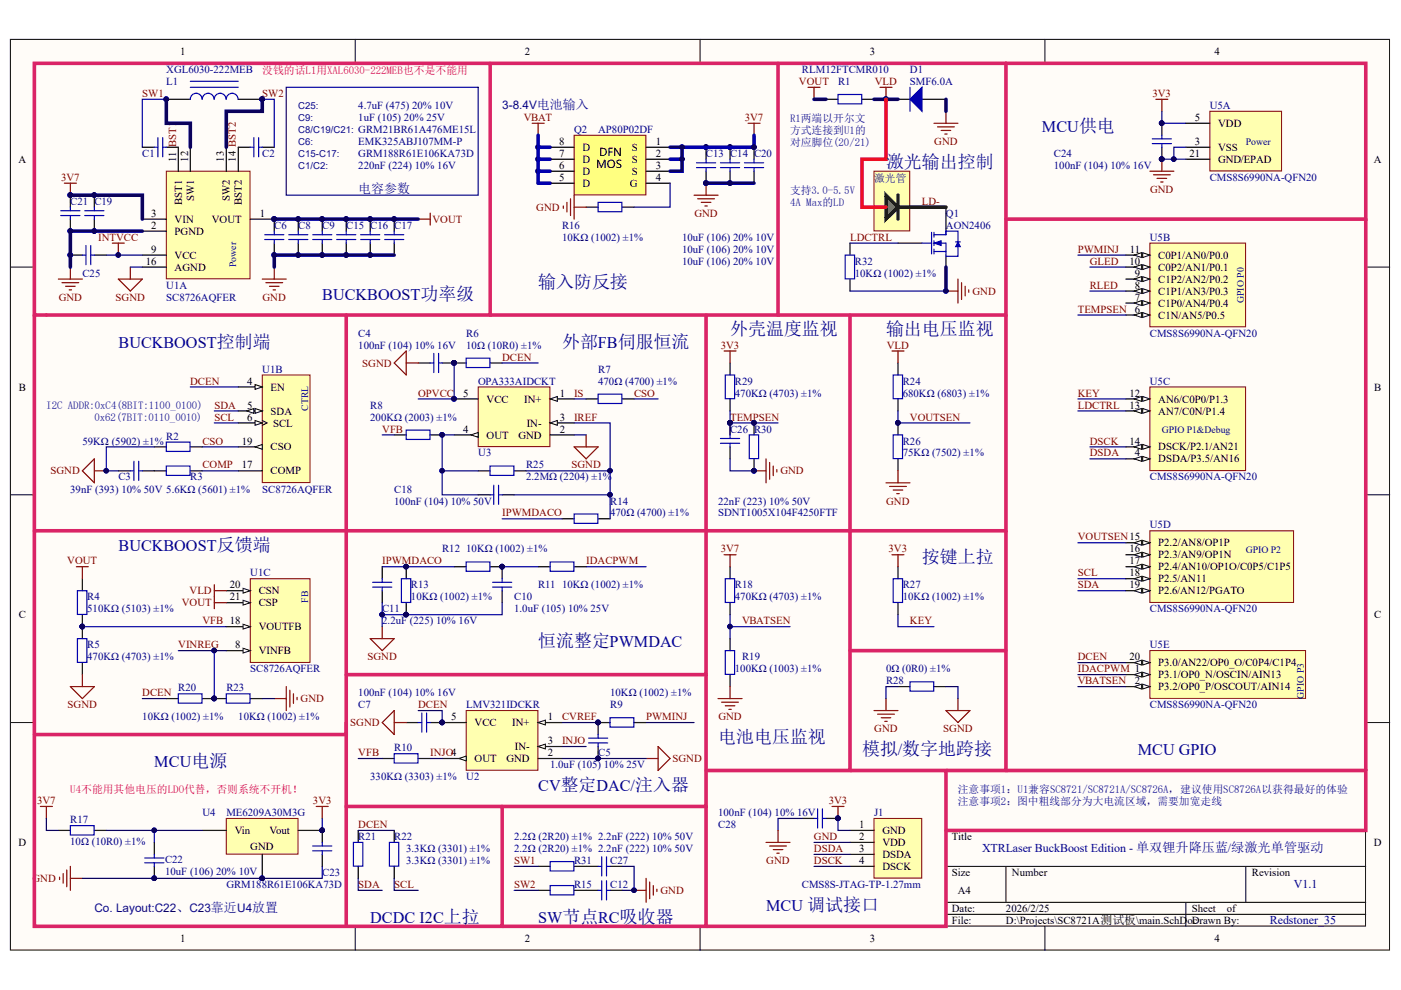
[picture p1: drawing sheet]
<svg xmlns="http://www.w3.org/2000/svg" width="297mm" height="210mm" viewBox="0 0 297 210" stroke-linecap="round" stroke-linejoin="round" font-family="sans-serif">
<defs><g id="words">
<g font-size="3.8" fill="#000080">
<text x="187.9" y="35.6">激光输出控制</text>
<text x="114.1" y="61">输入防反接</text>
<text x="154.8" y="71.1">外壳温度监视</text>
<text x="187.9" y="71.1">输出电压监视</text>
<text x="119.2" y="73.7">外部FB伺服恒流</text>
<text x="195.5" y="119.4">按键上拉</text>
<text x="114.1" y="137.2">恒流整定PWMDAC</text>
<text x="152.3" y="157.5">电池电压监视</text>
<text x="182.8" y="160.1">模拟/数字地跨接</text>
</g>
<g font-size="3.4" fill="#000080">
<text x="220.9" y="27.9">MCU供电</text>
<text x="68.3" y="63.5">BUCKBOOST功率级</text>
<text x="25.1" y="73.7">BUCKBOOST控制端</text>
<text x="25.1" y="116.9">BUCKBOOST反馈端</text>
<text x="241.3" y="160.1">MCU GPIO</text>
<text x="32.7" y="162.6">MCU电源</text>
<text x="114.1" y="167.7">CV整定DAC/注入器</text>
<text x="78.5" y="195.6">DCDC I2C上拉</text>
<text x="114.1" y="195.6">SW节点RC吸收器</text>
<text x="162.4" y="193.1">MCU 调试接口</text>
</g>
<text font-size="2.7" fill="#11037f" x="76" y="40.8">电容参数</text>
<g font-size="2.5" fill="#11037f">
<text x="106.5" y="23.1">3-8.4V电池输入</text>
<text x="20" y="193.3">Co. Layout:C22、C23靠近U4放置</text>
</g>
<g font-size="2.5" fill="#000080">
<text x="208.2" y="180.6">XTRLaser BuckBoost Edition - 单双锂升降压蓝/绿激光单管驱动</text>
<text x="274.3" y="188.2">V1.1</text>
<text x="269.2" y="195.9">Redstoner_35</text>
</g>
<g font-size="2.3">
<text x="38.2" y="11.7">1</text>
<text x="111.3" y="11.7">2</text>
<text x="184.4" y="11.7">3</text>
<text x="257.5" y="11.7">4</text>
<text x="253.3" y="25.7">5</text>
<text x="258.3" y="26.9">VDD</text>
<text x="3.9" y="34.5">A</text>
<text x="37.3" y="34.3" transform="rotate(-90 37.3 34.3)">11 BST1</text>
<text x="39.9" y="34.3" transform="rotate(-90 39.9 34.3)">12</text>
<text x="47.5" y="34.3" transform="rotate(-90 47.5 34.3)">13</text>
<text x="50" y="34.3" transform="rotate(-90 50 34.3)">14 BST2</text>
<text x="118.5" y="35.8">6</text>
<text x="118.5" y="33.3">7</text>
<text x="118.5" y="30.7">8</text>
<text x="123.5" y="34.5">D</text>
<text x="123.5" y="32">D</text>
<text x="126.4" y="35.7">MOS</text>
<text x="127" y="33.1">DFN</text>
<text x="133.9" y="32">S</text>
<text x="133.9" y="34.5">S</text>
<text x="139" y="30.7">1</text>
<text x="139" y="33.3">2</text>
<text x="139" y="35.8">3</text>
<text x="252.2" y="33.3">21</text>
<text x="253.3" y="30.7">3</text>
<text x="258.3" y="32">VSS</text>
<text x="258.3" y="34.5">GND/EPAD</text>
<text x="291.3" y="34.5">A</text>
<text x="118.5" y="38.3">5</text>
<text x="123.5" y="39.6">D</text>
<text x="123.5" y="37.1">D</text>
<text x="133.6" y="39.6">G</text>
<text x="133.9" y="37.1">S</text>
<text x="139" y="38.3">4</text>
<text x="32.1" y="46">3</text>
<text x="37" y="47.2">VIN</text>
<text x="38.6" y="43.4" transform="rotate(-90 38.6 43.4)">BST1</text>
<text x="41.1" y="42.7" transform="rotate(-90 41.1 42.7)">SW1</text>
<text x="44.9" y="47.2">VOUT</text>
<text x="48.8" y="42.7" transform="rotate(-90 48.8 42.7)">SW2</text>
<text x="51.3" y="43.4" transform="rotate(-90 51.3 43.4)">BST2</text>
<text x="55.1" y="46">1</text>
<text x="32.1" y="48.5">2</text>
<text x="32.1" y="53.6">9</text>
<text x="37" y="49.8">PGND</text>
<text x="239.6" y="53.6">11</text>
<text x="30.9" y="56.1">16</text>
<text x="37" y="54.9">VCC</text>
<text x="37" y="57.4">AGND</text>
<text x="239.5" y="56.1">10</text>
<text x="240.6" y="58.7">9</text>
<text x="245.6" y="57.4">C0P2/AN1/P0.1</text>
<text x="245.6" y="60">C1P2/AN2/P0.2</text>
<text x="245.6" y="54.9">C0P1/AN0/P0.0</text>
<text x="240.6" y="61.2">8</text>
<text x="240.6" y="63.8">7</text>
<text x="245.6" y="62.5">C1P1/AN3/P0.3</text>
<text x="245.6" y="65">C1P0/AN4/P0.4</text>
<text x="240.6" y="66.3">6</text>
<text x="245.6" y="67.6">C1N/AN5/P0.5</text>
<text x="4" y="82.8">B</text>
<text x="52.4" y="81.6">4</text>
<text x="57.4" y="82.8">EN</text>
<text x="291.4" y="82.8">B</text>
<text x="52.4" y="86.6">5</text>
<text x="52.4" y="89.2">6</text>
<text x="57.4" y="87.9">SDA</text>
<text x="98.2" y="84.1">5</text>
<text x="103.2" y="85.4">VCC</text>
<text x="111.1" y="85.4">IN+</text>
<text x="118.7" y="84.1">1</text>
<text x="118.7" y="89.2">3</text>
<text x="239.5" y="86.6">13</text>
<text x="239.5" y="84.1">12</text>
<text x="245.6" y="87.9">AN7/C0N/P1.4</text>
<text x="245.6" y="85.4">AN6/C0P0/P1.3</text>
<text x="51.3" y="94.2">19</text>
<text x="57.4" y="95.5">CSO</text>
<text x="57.9" y="90.4">SCL</text>
<text x="98.2" y="91.7">4</text>
<text x="103.2" y="93">OUT</text>
<text x="109.9" y="93">GND</text>
<text x="111.7" y="90.4">IN-</text>
<text x="118.7" y="91.7">2</text>
<text x="239.5" y="94.2">14</text>
<text x="245.6" y="95.5">DSCK/P2.1/AN21</text>
<text x="51.3" y="99.3">17</text>
<text x="57.4" y="100.6">COMP</text>
<text x="240.6" y="96.8">4</text>
<text x="245.6" y="98.1">DSDA/P3.5/AN16</text>
<text x="239.5" y="117.1">16</text>
<text x="239.5" y="119.7">17</text>
<text x="245.6" y="115.9">P2.2/AN8/OP1P</text>
<text x="245.6" y="118.4">P2.3/AN9/OP1N</text>
<text x="48.8" y="124.7">20</text>
<text x="239.5" y="122.2">18</text>
<text x="239.5" y="124.7">19</text>
<text x="245.6" y="120.9">P2.4/AN10/OP1O/C0P5/C1P5</text>
<text x="245.6" y="123.5">P2.5/AN11</text>
<text x="4" y="131.1">C</text>
<text x="48.8" y="127.3">21</text>
<text x="54.8" y="126">CSN</text>
<text x="54.8" y="128.5">CSP</text>
<text x="245.6" y="126">P2.6/AN12/PGATO</text>
<text x="291.4" y="131.1">C</text>
<text x="49.9" y="137.5">8</text>
<text x="54.8" y="133.7">VOUTFB</text>
<text x="54.8" y="138.7">VINFB</text>
<text x="239.5" y="140">20</text>
<text x="245.6" y="141.3">P3.0/AN22/OP0_O/C0P4/C1P4</text>
<text x="245.6" y="143.8">P3.1/OP0_N/OSCIN/AIN13</text>
<text x="240.6" y="145.1">2</text>
<text x="245.6" y="146.3">P3.2/OP0_P/OSCOUT/AIN14</text>
<text x="95.6" y="152.7">5</text>
<text x="100.6" y="154">VCC</text>
<text x="108.6" y="154">IN+</text>
<text x="116.1" y="152.7">1</text>
<text x="100.6" y="161.6">OUT</text>
<text x="107.4" y="161.6">GND</text>
<text x="109.1" y="159.1">IN-</text>
<text x="116.1" y="157.8">3</text>
<text x="116.1" y="160.3">2</text>
<text x="3.9" y="179.4">D</text>
<text x="49.8" y="176.8">Vin</text>
<text x="57.2" y="176.8">Vout</text>
<text x="182.1" y="175.6">1</text>
<text x="182.1" y="178.1">2</text>
<text x="187.1" y="176.8">GND</text>
<text x="187.1" y="179.4">VDD</text>
<text x="201.8" y="178.1">Title</text>
<text x="291.3" y="179.4">D</text>
<text x="53.1" y="180.1">GND</text>
<text x="182.1" y="180.6">3</text>
<text x="182.1" y="183.2">4</text>
<text x="187.1" y="181.9">DSDA</text>
<text x="187.1" y="184.5">DSCK</text>
<text x="201.8" y="185.8">Size</text>
<text x="214.6" y="185.8">Number</text>
<text x="265.4" y="185.8">Revision</text>
<text x="203.1" y="189.6">A4</text>
<text x="201.8" y="193.4">Date:</text>
<text x="201.8" y="195.9">File:</text>
<text x="213.3" y="193.4">2026/2/25</text>
<text x="213.3" y="195.9">D:\Projects\SC8721A测试板\main.SchDoc</text>
<text x="252.7" y="193.4">Sheet</text>
<text x="252.7" y="195.9">Drawn By:</text>
<text x="260.1" y="193.4">of</text>
<text x="38.2" y="199.7">1</text>
<text x="111.3" y="199.7">2</text>
<text x="184.4" y="199.7">3</text>
<text x="257.5" y="199.7">4</text>
</g>
<g font-size="2.3" fill="#000080">
<text x="35.3" y="15.5">XGL6030-222MEB</text>
<text x="170" y="15.5">RLM12FTCMR010</text>
<text x="192.9" y="15.5">D1</text>
<text x="35.3" y="18">L1</text>
<text x="76" y="23.1">4.7uF (475) 20% 10V</text>
<text x="177.7" y="18">R1</text>
<text x="192.9" y="18">SMF6.0A</text>
<text x="256.5" y="23.1">U5A</text>
<text x="76" y="25.7">1uF (105) 20% 25V</text>
<text x="121.7" y="28.2">Q2</text>
<text x="126.8" y="28.2">AP80P02DF</text>
<text x="30.2" y="33.3">C1</text>
<text x="55.6" y="33.3">C2</text>
<text x="76" y="35.8">220nF (224) 10% 16V</text>
<text x="76" y="30.7">EMK325ABJ107MM-P</text>
<text x="76" y="33.3">GRM188R61E106KA73D</text>
<text x="149.7" y="33.3">C13</text>
<text x="154.8" y="33.3">C14</text>
<text x="159.9" y="33.3">C20</text>
<text x="223.4" y="33.3">C24</text>
<text x="223.4" y="35.8">100nF (104) 10% 16V</text>
<text x="256.5" y="38.3">CMS8S6990NA-QFN20</text>
<text x="14.9" y="43.4">C21</text>
<text x="20" y="43.4">C19</text>
<text x="200.5" y="46">Q1</text>
<text x="58.1" y="48.5">C6</text>
<text x="63.2" y="48.5">C8</text>
<text x="68.3" y="48.5">C9</text>
<text x="73.4" y="48.5">C15</text>
<text x="78.5" y="48.5">C16 C17</text>
<text x="119.2" y="48.5">R16</text>
<text x="119.2" y="51.1">10KΩ (1002) ±1%</text>
<text x="144.6" y="51.1">10uF (106) 20% 10V</text>
<text x="144.6" y="53.6">10uF (106) 20% 10V</text>
<text x="200.5" y="48.5">AON2406</text>
<text x="243.8" y="51.1">U5B</text>
<text x="17.5" y="58.7">C25</text>
<text x="144.6" y="56.1">10uF (106) 20% 10V</text>
<text x="181.3" y="56.1">R32</text>
<text x="181.3" y="58.7">10KΩ (1002) ±1%</text>
<text x="35.3" y="61.2">U1A</text>
<text x="35.3" y="63.8">SC8726AQFER</text>
<text x="76" y="71.4">C4</text>
<text x="98.9" y="71.4">R6</text>
<text x="243.8" y="71.4">CMS8S6990NA-QFN20</text>
<text x="76" y="73.9">100nF (104) 10% 16V</text>
<text x="98.9" y="73.9">10Ω (10R0) ±1%</text>
<text x="55.6" y="79">U1B</text>
<text x="101.4" y="81.6">OPA333AIDCKT</text>
<text x="126.8" y="79">R7</text>
<text x="126.8" y="81.6">470Ω (4700) ±1%</text>
<text x="155.8" y="81.6">R29</text>
<text x="191.4" y="81.6">R24</text>
<text x="243.8" y="81.6">U5C</text>
<text x="78.5" y="86.6">R8</text>
<text x="78.5" y="89.2">200KΩ (2003) ±1%</text>
<text x="155.8" y="84.1">470KΩ (4703) ±1%</text>
<text x="191.4" y="84.1">680KΩ (6803) ±1%</text>
<text x="17.5" y="94.2">59KΩ (5902) ±1%</text>
<text x="35.3" y="93.2">R2</text>
<text x="154.8" y="91.7">C26</text>
<text x="159.9" y="91.7">R30</text>
<text x="191.4" y="94.2">R26</text>
<text x="25.1" y="101.9">C3</text>
<text x="40.3" y="101.9">R3</text>
<text x="101.4" y="96.8">U3</text>
<text x="111.6" y="99.3">R25</text>
<text x="111.6" y="101.9">2.2MΩ (2204) ±1%</text>
<text x="191.4" y="96.8">75KΩ (7502) ±1%</text>
<text x="243.8" y="101.9">CMS8S6990NA-QFN20</text>
<text x="14.9" y="104.4">39nF (393) 10% 50V 5.6KΩ (5601) ±1%</text>
<text x="55.6" y="104.4">SC8726AQFER</text>
<text x="83.6" y="104.4">C18</text>
<text x="83.6" y="107">100nF (104) 10% 50V</text>
<text x="129.4" y="107">R14</text>
<text x="152.3" y="107">22nF (223) 10% 50V</text>
<text x="129.4" y="109.5">470Ω (4700) ±1%</text>
<text x="152.3" y="109.5">SDNT1005X104F4250FTF</text>
<text x="243.8" y="112">U5D</text>
<text x="93.7" y="117.1">R12</text>
<text x="98.9" y="117.1">10KΩ (1002) ±1%</text>
<text x="53.1" y="122.2">U1C</text>
<text x="87.1" y="124.7">R13</text>
<text x="114.1" y="124.7">R11</text>
<text x="119.2" y="124.7">10KΩ (1002) ±1%</text>
<text x="155.8" y="124.7">R18</text>
<text x="191.4" y="124.7">R27</text>
<text x="18.5" y="127.3">R4</text>
<text x="18.5" y="129.8">510KΩ (5103) ±1%</text>
<text x="81" y="129.8">C11</text>
<text x="87.1" y="127.3">10KΩ (1002) ±1%</text>
<text x="109" y="127.3">C10</text>
<text x="109" y="129.8">1.0uF (105) 10% 25V</text>
<text x="155.8" y="127.3">470KΩ (4703) ±1%</text>
<text x="191.4" y="127.3">10KΩ (1002) ±1%</text>
<text x="243.8" y="129.8">CMS8S6990NA-QFN20</text>
<text x="18.5" y="137.5">R5</text>
<text x="81" y="132.4">2.2uF (225) 10% 16V</text>
<text x="243.8" y="137.5">U5E</text>
<text x="18.5" y="140">470KΩ (4703) ±1%</text>
<text x="53.1" y="142.5">SC8726AQFER</text>
<text x="155.8" y="142.5">100KΩ (1003) ±1%</text>
<text x="157.3" y="140">R19</text>
<text x="187.9" y="142.5">0Ω (0R0) ±1%</text>
<text x="37.8" y="146.6">R20</text>
<text x="48" y="146.6">R23</text>
<text x="76" y="147.6">100nF (104) 10% 16V</text>
<text x="129.4" y="147.6">10KΩ (1002) ±1%</text>
<text x="187.9" y="145.1">R28</text>
<text x="30.2" y="152.7">10KΩ (1002) ±1%</text>
<text x="50.5" y="152.7">10KΩ (1002) ±1%</text>
<text x="76" y="150.1">C7</text>
<text x="98.9" y="150.1">LMV321IDCKR</text>
<text x="129.4" y="150.1">R9</text>
<text x="243.8" y="150.1">CMS8S6990NA-QFN20</text>
<text x="83.6" y="159.3">R10</text>
<text x="126.8" y="160.3">C5</text>
<text x="78.5" y="165.4">330KΩ (3303) ±1%</text>
<text x="98.9" y="165.4">U2</text>
<text x="116.6" y="162.9">1.0uF (105) 10% 25V</text>
<text x="42.9" y="173">U4</text>
<text x="48" y="173">ME6209A30M3G</text>
<text x="152.3" y="173">100nF (104) 10% 16V</text>
<text x="185.3" y="173">J1</text>
<text x="14.9" y="174.5">R17</text>
<text x="14.9" y="179.1">10Ω (10R0) ±1%</text>
<text x="76" y="178.1">R21</text>
<text x="83.6" y="178.1">R22</text>
<text x="109" y="178.1">2.2Ω (2R20) ±1% 2.2nF (222) 10% 50V</text>
<text x="152.3" y="175.6">C28</text>
<text x="35" y="183">C22</text>
<text x="35" y="185.5">10uF (106) 20% 10V</text>
<text x="68.3" y="185.8">C23</text>
<text x="86.1" y="183.2">3.3KΩ (3301) ±1%</text>
<text x="86.1" y="180.6">3.3KΩ (3301) ±1%</text>
<text x="109" y="180.6">2.2Ω (2R20) ±1% 2.2nF (222) 10% 50V</text>
<text x="121.7" y="183.2">R31</text>
<text x="129.4" y="183.2">C27</text>
<text x="48" y="188.3">GRM188R61E106KA73D</text>
<text x="121.7" y="188.3">R15</text>
<text x="129.4" y="188.3">C12</text>
<text x="170" y="188.3">CMS8S-JTAG-TP-1.27mm</text>
</g>
<g font-size="2.3" fill="#ee0e22">
<text x="55.6" y="15.6">没钱的话L1用XAL6030-222MEB也不是不能用</text>
<text x="14.9" y="168.1">U4不能用其他电压的LDO代替，否则系统不开机！</text>
</g>
<g font-size="2.3" fill="#800000">
<text x="30.2" y="20.5">SW1</text>
<text x="55.6" y="20.5">SW2</text>
<text x="169.4" y="18">VOUT</text>
<text x="185.5" y="18">VLD</text>
<text x="244.3" y="20.5">3V3</text>
<text x="111.1" y="25.7">VBAT</text>
<text x="157.9" y="25.7">3V7</text>
<text x="198.1" y="30.7">GND</text>
<text x="12.9" y="38.3">3V7</text>
<text x="243.8" y="40.9">GND</text>
<text x="91.7" y="47.2">VOUT</text>
<text x="113.7" y="44.7">GND</text>
<text x="147.2" y="46">GND</text>
<text x="195.5" y="43.4">LD-</text>
<text x="20.8" y="51.1">INTVCC</text>
<text x="180.2" y="51.1">LDCTRL</text>
<text x="228.5" y="53.6">PWMINJ</text>
<text x="231.1" y="56.1">GLED</text>
<text x="12.4" y="63.8">GND</text>
<text x="24.5" y="63.8">SGND</text>
<text x="55.6" y="63.8">GND</text>
<text x="206.2" y="62.5">GND</text>
<text x="231.1" y="61.2">RLED</text>
<text x="228.5" y="66.3">TEMPSEN</text>
<text x="76.8" y="77.8">SGND</text>
<text x="106.5" y="76.5">DCEN</text>
<text x="152.8" y="73.9">3V3</text>
<text x="188" y="73.9">VLD</text>
<text x="40.3" y="81.6">DCEN</text>
<text x="45.5" y="86.6">SDA</text>
<text x="45.5" y="89.2">SCL</text>
<text x="88.7" y="84.1">OPVCC</text>
<text x="121.7" y="89.2">IREF</text>
<text x="121.7" y="84.1">IS</text>
<text x="134.4" y="84.1">CSO</text>
<text x="154.8" y="89.2">TEMPSEN</text>
<text x="192.9" y="89.2">VOUTSEN</text>
<text x="228.5" y="84.1">KEY</text>
<text x="228.5" y="86.6">LDCTRL</text>
<text x="42.9" y="94.2">CSO</text>
<text x="81" y="91.7">VFB</text>
<text x="231.1" y="94.2">DSCK</text>
<text x="10.7" y="100.6">SGND</text>
<text x="42.9" y="99.3">COMP</text>
<text x="121.2" y="99.3">SGND</text>
<text x="165.5" y="100.6">GND</text>
<text x="231.1" y="96.8">DSDA</text>
<text x="187.9" y="107">GND</text>
<text x="106.5" y="109.5">IPWMDACO</text>
<text x="14.3" y="119.7">VOUT</text>
<text x="81" y="119.7">IPWMDACO</text>
<text x="124.3" y="119.7">IDACPWM</text>
<text x="152.8" y="117.1">3V7</text>
<text x="188.4" y="117.1">3V3</text>
<text x="228.5" y="114.6">VOUTSEN15</text>
<text x="228.5" y="122.2">SCL</text>
<text x="228.5" y="124.7">SDA</text>
<text x="38.6" y="128.5">VOUT</text>
<text x="40.2" y="126">VLD</text>
<text x="37.8" y="137.5">VINREG</text>
<text x="42.9" y="132.4">VFB 18</text>
<text x="157.3" y="132.4">VBATSEN</text>
<text x="192.9" y="132.4">KEY</text>
<text x="77.9" y="140">SGND</text>
<text x="228.5" y="140">DCEN</text>
<text x="228.5" y="142.5">IDACPWM 1</text>
<text x="30.2" y="147.6">DCEN</text>
<text x="63.7" y="148.9">GND</text>
<text x="228.5" y="145.1">VBATSEN</text>
<text x="14.3" y="150.1">SGND</text>
<text x="74.3" y="154">SGND</text>
<text x="88.7" y="150.1">DCEN</text>
<text x="119.2" y="152.7">CVREF</text>
<text x="137" y="152.7">PWMINJ</text>
<text x="152.3" y="152.7">GND</text>
<text x="185.4" y="155.3">GND</text>
<text x="200" y="155.3">SGND</text>
<text x="76" y="160.3">VFB</text>
<text x="91.2" y="160.3">INJO4</text>
<text x="119.2" y="157.8">INJO</text>
<text x="142.6" y="161.6">SGND</text>
<text x="7.9" y="170.5">3V7</text>
<text x="66.4" y="170.5">3V3</text>
<text x="175.7" y="170.5">3V3</text>
<text x="76" y="175.6">DCEN</text>
<text x="172.6" y="178.1">GND</text>
<text x="109" y="183.2">SW1</text>
<text x="162.5" y="183.2">GND</text>
<text x="172.6" y="183.2">DSCK</text>
<text x="172.6" y="180.6">DSDA</text>
<text x="6.9" y="187">GND</text>
<text x="76" y="188.3">SDA</text>
<text x="83.6" y="188.3">SCL</text>
<text x="109" y="188.3">SW2</text>
<text x="140" y="189.6">GND</text>
</g>
<g font-size="2.3" fill="#11037f">
<text x="167.5" y="25.8">R1两端以开尔文</text>
<text x="167.5" y="28.4">方式连接到U1的</text>
<text x="167.5" y="30.9">对应脚位(20/21)</text>
<text x="167.5" y="41">支持3.0-5.5V</text>
<text x="185.3" y="38.5">激光管</text>
<text x="167.5" y="43.6">4A Max的LD</text>
<text x="9.8" y="86.8">I2C ADDR:0xC4(8BIT:1100_0100)</text>
<text x="20" y="89.3">0x62(7BIT:0110_0010)</text>
<text x="203.1" y="168.1">注意事项1：U1兼容SC8721/SC8721A/SC8726A，建议使用SC8726A以获得最好的体验</text>
<text x="203.1" y="170.7">注意事项2：图中粗线部分为大电流区域，需要加宽走线</text>
</g>
<g font-size="2.1" fill="#000080">
<text x="264.2" y="30.8">Power</text>
<text x="50.1" y="56.6" transform="rotate(-90 50.1 56.6)">Power</text>
<text x="263.7" y="64.3" transform="rotate(-90 263.7 64.3)">GPIO P0</text>
<text x="65.3" y="87.1" transform="rotate(-90 65.3 87.1)">CTRL</text>
<text x="246.3" y="91.7">GPIO P1&amp;Debug</text>
<text x="264.2" y="117.2">GPIO P2</text>
<text x="65.3" y="127.8" transform="rotate(-90 65.3 127.8)">FB</text>
<text x="276.4" y="148.1" transform="rotate(-90 276.4 148.1)">GPIO P3</text>
</g>
<g font-size="2" fill="#11037f">
<text x="63.2" y="23.2">C25:</text>
<text x="63.2" y="28.2">C8/C19/C21: GRM21BR61A476ME15L</text>
<text x="63.2" y="25.7">C9:</text>
<text x="63.2" y="30.8">C6:</text>
<text x="63.2" y="33.3">C15-C17:</text>
<text x="63.2" y="35.8">C1/C2:</text>
</g>
</g></defs>
<g fill="#fffcf8" stroke="#000" stroke-width=".21">
<path d="M2.2 8.3h292.4v193.1h-292.4z"/>
<path d="M7.3 13.4h282.2v182.9h-282.2z"/>
</g>
<g fill="none" stroke="#000" stroke-width=".21">
<path d="M75.3 8.3v5.1M148.4 8.3v5.1M221.5 8.3v5.1M2.2 56.6h5.1M289.6 56.6h5.1M2.2 104.9h5.1M289.6 104.9h5.1M2.2 153.2h5.1M289.6 153.2h5.1M289.6 176.1h-89v20.3M75.3 196.4v5.1M148.4 196.4v5.1"/>
<path d="M200.6 183.7h89M200.6 191.3h89M200.6 193.9h89M213.3 183.7v7.6M221.5 196.4v5.1M251.4 191.3v5.1M264.1 183.7v7.6"/>
</g>
<path d="M35.3 36.3h17.7v22.8h-17.7z" fill="#ffffb0" stroke="#800000" stroke-width=".21"/>
<path d="M37.8 31.2v5.1M40.3 31.2v5.1M48 31.2v5.1M50.5 31.2v5.1M30.2 46.5h5.1M30.2 49h5.1M30.2 54.1h5.1M30.2 56.6h5.1M53.1 46.5h5" fill="none" stroke="#000" stroke-width=".25"/>
<circle cx="58.1" cy="46.4" r=".48" fill="#000080" stroke="#000080" stroke-width=".21"/>
<path d="M55.6 79.5h10.1v22.8h-10.1z" fill="#ffffb0" stroke="#800000" stroke-width=".21"/>
<path d="M50.5 82h5.1" fill="none" stroke="#000" stroke-width=".25"/>
<path d="M54.1 81.5l1.5 .5-1.5 .6z" fill="#fffcf8"/>
<path d="M54.1 81.5l1.5 .5-1.5 .6z" fill="none" stroke="#000" stroke-width=".21"/>
<path d="M50.5 87.1h5.1" fill="none" stroke="#000" stroke-width=".25"/>
<path d="M54.1 86.6l1.5 .5-1.5 .5z" fill="#fffcf8"/>
<path d="M54.1 86.6l1.5 .5-1.5 .5z" fill="none" stroke="#000" stroke-width=".21"/>
<path d="M52.3 87.1l1.5-.5v1z" fill="#fffcf8"/>
<path d="M52.3 87.1l1.5-.5v1zM55.6 89.2l1 .5-1 .5" fill="none" stroke="#000" stroke-width=".21"/>
<path d="M50.5 89.7h5.1" fill="none" stroke="#000" stroke-width=".25"/>
<path d="M54.1 89.2l1.5 .5-1.5 .5z" fill="#fffcf8"/>
<path d="M54.1 89.2l1.5 .5-1.5 .5z" fill="none" stroke="#000" stroke-width=".21"/>
<path d="M50.5 94.7h5.1" fill="none" stroke="#000" stroke-width=".25"/>
<path d="M54.1 94.7l1.5-.5v1.1z" fill="#fffcf8"/>
<path d="M54.1 94.7l1.5-.5v1.1z" fill="none" stroke="#000" stroke-width=".21"/>
<path d="M50.5 99.8h5.1" fill="none" stroke="#000" stroke-width=".25"/>
<path d="M53.1 122.7h12.6v17.7h-12.6z" fill="#ffffb0" stroke="#800000" stroke-width=".21"/>
<path d="M48 125.2h5.1" fill="none" stroke="#000" stroke-width=".25"/>
<path d="M51.5 124.7l1.6 .5-1.6 .6z" fill="#fffcf8"/>
<path d="M51.5 124.7l1.6 .5-1.6 .6z" fill="none" stroke="#000" stroke-width=".21"/>
<path d="M48 127.8h5.1" fill="none" stroke="#000" stroke-width=".25"/>
<path d="M51.5 127.3l1.6 .5-1.6 .5z" fill="#fffcf8"/>
<path d="M51.5 127.3l1.6 .5-1.6 .5z" fill="none" stroke="#000" stroke-width=".21"/>
<path d="M48 132.9h5.1" fill="none" stroke="#000" stroke-width=".25"/>
<path d="M51.5 132.4l1.6 .5-1.6 .5z" fill="#fffcf8"/>
<path d="M51.5 132.4l1.6 .5-1.6 .5z" fill="none" stroke="#000" stroke-width=".21"/>
<path d="M48 138h5.1" fill="none" stroke="#000" stroke-width=".25"/>
<path d="M51.5 137.4l1.6 .6-1.6 .5z" fill="#fffcf8"/>
<path d="M51.5 137.4l1.6 .6-1.6 .5z" fill="none" stroke="#000" stroke-width=".21"/>
<g fill="none" stroke="#000" stroke-width=".25">
<path d="M30.2 31.2h2.5M35.3 21.1h5M35.3 31.2h2.5M50.5 21.1h5.1M50.5 31.2h2.6M55.6 31.2h2.5M175.1 21.1h2.6M182.8 21.1h2.5M187.8 21.1h5.1M195.5 21.1h5.1M58.1 46.5v2.5M58.1 51.5v2.6"/>
<path d="M63.2 46.5v2.5M63.2 51.5v2.6M68.3 46.5v2.5M68.3 51.5v2.6"/>
</g>
<g fill="#000080" stroke="#000080" stroke-width=".21">
<circle cx="35.2" cy="21" r=".48"/>
<circle cx="55.6" cy="21" r=".49"/>
<circle cx="58.1" cy="54.1" r=".48"/>
<circle cx="58.1" cy="46.4" r=".48"/>
<circle cx="63.2" cy="54.1" r=".48"/>
<circle cx="63.2" cy="46.4" r=".48"/>
<circle cx="68.3" cy="46.4" r=".48"/>
<circle cx="68.3" cy="54.1" r=".48"/>
<circle cx="187.8" cy="21" r=".48"/>
</g>
<g fill="none" stroke="#00f" stroke-width=".25">
<path d="M40.3 18.5h10.2M40.3 17.2h10.2M32.7 31.2h.8M33.5 29.2v4.1M34.5 31.2h.8M34.5 29.2v4.1M42.8 21.1a1.25 1.25 0 0 0-1.2-1.3 1.25 1.25 0 0 0-1.3 1.3M45.4 21.1a1.25 1.25 0 0 0-1.3-1.3 1.25 1.25 0 0 0-1.2 1.3M47.9 21.1a1.25 1.25 0 0 0-1.2-1.3 1.25 1.25 0 0 0-1.3 1.3M50.5 21.1a1.25 1.25 0 0 0-1.3-1.3 1.25 1.25 0 0 0-1.2 1.3M53.1 31.2h.7M53.8 29.2v4.1"/>
<path d="M54.8 29.2v4.1M54.8 31.2h.8M177.7 20h5v2h-5zM56.1 49.8h4.1M56.1 50.8h4.1M58.1 49v.8M58.1 50.8v.7M61.2 49.8h4.1M61.2 50.8h4.1M63.2 49v.8M63.2 50.8v.7M66.3 49.8h4.1"/>
<path d="M66.3 50.8h4.1M68.3 49v.8M68.3 50.8v.7"/>
</g>
<path d="M30.2 31.2v-10.1h5.1v5h5v5.1M185.3 21.1h2.5" fill="none" stroke="#000080" stroke-width=".25"/>
<g fill="none" stroke="#800000" stroke-width=".25">
<path d="M186.6 18.5h2.5M187.8 18.5v2.6M12.4 59.2h5.1M13.1 59.9h3.6M14.9 56.6v2.6M55.6 59.2h5.1M56.4 59.9h3.5M58.1 56.6v2.6M88.7 46.5h2.5M91.2 45.2v2.5M13.9 60.7h2M14.7 61.5h.5"/>
<path d="M57.1 60.7h2.1M57.9 61.5h.5"/>
</g>
<path d="M192.9 21.1l2.6-2.6v5.1z" fill="#00f"/>
<path d="M192.9 18.5v5.1M192.9 21.1l2.6-2.6v5.1zM27.6 99.8h.8M28.4 97.8v4.1M29.4 97.8v4.1M29.4 99.8h.8M35.3 98.8h5v2h-5zM35.3 93.7h5v2h-5zM16.4 125.2h2v5.1h-2zM16.4 135.4h2v5h-2z" fill="none" stroke="#00f" stroke-width=".25"/>
<g fill="#000080" stroke="#000080" stroke-width=".21">
<circle cx="187.8" cy="21" r=".48"/>
<circle cx="22.5" cy="99.8" r=".48"/>
<circle cx="17.4" cy="132.8" r=".48"/>
</g>
<path d="M25.1 59.2h5.1l-2.6 2.5zM27.6 56.6v2.6M17.5 99.8l2.5-2.5v5.1zM20 99.8h2.5M16.2 120.2h2.5M17.5 120.2v2.5M45.4 124v5.1M45.4 127.8h2.6M45.4 125.2h2.6M14.9 145.6h5.1l-2.5 2.5zM17.5 143v2.6" fill="none" stroke="#800000" stroke-width=".25"/>
<path d="M25.1 99.8h2.5M30.2 99.8h5.1M32.7 94.7h2.6M40.3 99.8h2.6M40.3 94.7h2.6M17.5 122.7v2.5M17.5 130.3v5.1M17.5 140.5v2.5" fill="none" stroke="#000" stroke-width=".25"/>
<path d="M32.7 94.7h-10.2v5.1h2.6M42.9 99.8h7.6M42.9 94.7h7.6M17.5 132.9h30.5" fill="none" stroke="#000080" stroke-width=".25"/>
<path d="M101.4 82h15.2v12.7h-15.2z" fill="#ffffb0" stroke="#800000" stroke-width=".21"/>
<path d="M116.6 84.6h5.1" fill="none" stroke="#000" stroke-width=".25"/>
<path d="M116.6 84.6l1.6-.5v1z" fill="#fffcf8"/>
<path d="M116.6 84.6l1.6-.5v1z" fill="none" stroke="#000" stroke-width=".21"/>
<path d="M116.6 89.7h5.1" fill="none" stroke="#000" stroke-width=".25"/>
<path d="M116.6 89.7l1.6-.5v1z" fill="#fffcf8"/>
<path d="M116.6 89.7l1.6-.5v1z" fill="none" stroke="#000" stroke-width=".21"/>
<path d="M96.3 92.2h5.1M116.6 92.2h5.1" fill="none" stroke="#000" stroke-width=".25"/>
<path d="M99.9 92.2l1.5-.5v1z" fill="#fffcf8"/>
<path d="M99.9 92.2l1.5-.5v1z" fill="none" stroke="#000" stroke-width=".21"/>
<path d="M88.7 77h2.5M93.8 77h5M103.9 77h2.6M83.6 92.2h2.5M91.2 92.2h2.6M96.3 84.6h5.1M101.4 99.8h2.5M109 99.8h2.6M124.3 84.6h2.5M131.9 84.6h2.5M101.4 104.9h2.5M106.5 104.9h2.5" fill="none" stroke="#000" stroke-width=".25"/>
<g fill="#000080" stroke="#000080" stroke-width=".21">
<circle cx="96.3" cy="84.6" r=".49"/>
<circle cx="93.7" cy="92.2" r=".48"/>
<circle cx="96.3" cy="76.9" r=".49"/>
<circle cx="93.7" cy="99.8" r=".48"/>
<circle cx="129.3" cy="99.8" r=".48"/>
</g>
<path d="M91.2 77h.8M92 74.9v4.1M93 74.9v4.1M93 77h.8M98.8 75.9h5.1v2h-5.1zM86.1 91.2h5.1v2h-5.1zM103.9 98.8h5.1v2h-5.1zM126.8 83.6h5v1.9h-5zM103.9 104.9h.8M104.7 102.9v4M105.7 102.9v4M105.7 104.9h.8" fill="none" stroke="#00f" stroke-width=".25"/>
<path d="M96.3 77v7.6h-7.6M106.5 77h7.6M81 92.2h2.6M93.8 99.8h7.6M111.6 99.8h17.8M121.7 84.6h2.6M134.4 84.6h5.1" fill="none" stroke="#000080" stroke-width=".25"/>
<path d="M83.6 77l2.5-2.6v5.1zM86.1 77h2.6M121.7 94.7h5.1l-2.5 2.6zM124.3 92.2v2.5" fill="none" stroke="#800000" stroke-width=".25"/>
<path d="M98.8 150.7h15.2v12.6h-15.2z" fill="#ffffb0" stroke="#800000" stroke-width=".21"/>
<path d="M114.1 153.2h5.1" fill="none" stroke="#000" stroke-width=".25"/>
<path d="M114.1 153.2l1.5-.5v1z" fill="#fffcf8"/>
<path d="M114.1 153.2l1.5-.5v1z" fill="none" stroke="#000" stroke-width=".21"/>
<path d="M114.1 158.3h5.1" fill="none" stroke="#000" stroke-width=".25"/>
<path d="M114.1 158.3l1.5-.5v1z" fill="#fffcf8"/>
<path d="M114.1 158.3l1.5-.5v1z" fill="none" stroke="#000" stroke-width=".21"/>
<path d="M93.8 160.8h5M114.1 160.8h5.1" fill="none" stroke="#000" stroke-width=".25"/>
<path d="M97.3 160.8l1.5-.5v1z" fill="#fffcf8"/>
<path d="M97.3 160.8l1.5-.5v1z" fill="none" stroke="#000" stroke-width=".21"/>
<g fill="none" stroke="#000" stroke-width=".25">
<path d="M119.2 110h2.5M126.8 110h2.6M81 120.2v2.5M81 125.2v2.6M86.1 120.2v2.5M86.1 127.8v2.5M96.3 120.2h2.5M103.9 120.2h2.6v2.5M106.5 125.2v2.6M114.1 120.2h2.5M121.7 120.2h2.6M86.1 153.2h2.6"/>
<path d="M91.2 153.2h7.6M126.8 158.3v2.5M129.4 153.2h-2.6v2.5M134.4 153.2h2.6M81 160.8h2.6M88.7 160.8h2.5M114.1 188.8h2.5M121.7 188.8h5.1M129.4 188.8h2.5"/>
</g>
<g fill="#000080" stroke="#000080" stroke-width=".21">
<circle cx="93.7" cy="153.2" r=".48"/>
<circle cx="126.8" cy="153.2" r=".48"/>
<circle cx="126.8" cy="160.8" r=".48"/>
<circle cx="86.1" cy="120.1" r=".49"/>
<circle cx="86.1" cy="130.3" r=".49"/>
<circle cx="106.4" cy="120.1" r=".48"/>
</g>
<g fill="none" stroke="#00f" stroke-width=".25">
<path d="M98.8 119.1h5.1v2h-5.1zM116.6 119.1h5.1v2h-5.1zM121.7 109h5.1v2h-5.1zM79 123.5h4.1M79 124.5h4.1M81 122.7v.8M81 124.5v.7M85.1 122.7h2v5h-2zM104.4 123.5h4.1M104.4 124.5h4.1M106.5 122.7v.8M106.5 124.5v.7"/>
<path d="M83.6 159.8h5v2h-5zM88.7 153.2h.7M89.4 151.2v4M90.4 151.2v4M90.4 153.2h.8M124.8 156.5h4M124.8 157.5h4M126.8 155.7v.8M126.8 157.5v.8M129.3 152.2h5.1v2h-5.1zM116.6 187.8h5.1v1.9h-5.1zM126.8 188.8h.8"/>
<path d="M127.6 186.7v4.1M128.6 186.7v4.1M128.6 188.8h.8"/>
</g>
<path d="M119.2 153.2h7.6M119.2 158.3h5.1M137 153.2h10.2M76 160.8h5M91.2 160.8h2.6" fill="none" stroke="#000080" stroke-width=".25"/>
<path d="M78.5 135.4h5.1l-2.6 2.6zM81 132.9v2.5M81 153.2l2.6-2.5v5zM83.6 153.2h2.5M139.5 158.3l2.6 2.5-2.6 2.6zM137 160.8h2.5" fill="none" stroke="#800000" stroke-width=".25"/>
<path d="M121.7 28.7h15.2v12.6h-15.2z" fill="#ffff80" stroke="#800000" stroke-width=".21"/>
<g fill="none" stroke="#000" stroke-width=".25">
<path d="M116.6 31.2h5.1M116.6 33.8h5.1M116.6 36.3h5.1M116.6 38.8h5.1M137 31.2h5.1M137 33.8h5.1M137 36.3h5.1M137 38.8h5.1M149.7 31.2v2.6M149.7 36.3v2.5M154.8 31.2v2.6M154.8 36.3v2.5"/>
<path d="M159.9 31.2v2.6M159.9 36.3v2.5M14.9 41.4v2.5M14.9 46.5v2.5M20 41.4v2.5M20 46.5v2.5M73.4 46.5v2.5M73.4 51.5v2.6M78.5 46.5v2.5M78.5 51.5v2.6M83.6 46.5v2.5M83.6 51.5v2.6"/>
<path d="M124.3 43.9h2.5M131.9 43.9h2.5"/>
</g>
<g fill="none" stroke="#800000" stroke-width=".25">
<path d="M13.6 38.8h2.6M14.9 38.8v2.6M112.8 26.1h2.6M114.1 26.1v2.6M149.7 38.8v2.6M158.6 26.1h2.5M159.9 26.1v2.6M119.4 43.7v.5M120.2 42.9v2M121 42.1v3.6M121.7 41.4v5.1M121.7 43.9h2.6"/>
<path d="M147.2 41.4h5M147.9 42.1h3.6M148.7 42.9h2M149.4 43.7h.6M185.3 150.7h5.1M186.1 151.4h3.5M186.8 152.2h2.1M187.6 152.9h.5M187.8 148.1v2.6"/>
</g>
<path d="M114.1 28.7v10.1h2.5M114.1 36.3h2.5M114.1 33.8h2.5M114.1 31.2h2.5M142.1 38.8v5.1h-7.7M142.1 33.8h2.5M159.9 28.7v2.5h-15.3" fill="none" stroke="#000080" stroke-width=".25"/>
<g fill="#000080" stroke="#000080" stroke-width=".21">
<circle cx="114.1" cy="36.3" r=".48"/>
<circle cx="114.1" cy="33.7" r=".48"/>
<circle cx="114.1" cy="31.2" r=".48"/>
<circle cx="144.6" cy="33.7" r=".48"/>
<circle cx="149.7" cy="38.8" r=".48"/>
<circle cx="149.7" cy="31.2" r=".48"/>
<circle cx="159.8" cy="31.2" r=".48"/>
<circle cx="154.8" cy="31.2" r=".48"/>
<circle cx="144.6" cy="31.2" r=".48"/>
<circle cx="154.8" cy="38.8" r=".48"/>
<circle cx="73.4" cy="54.1" r=".48"/>
<circle cx="73.4" cy="46.4" r=".48"/>
<circle cx="78.5" cy="54.1" r=".48"/>
<circle cx="78.5" cy="46.4" r=".48"/>
<circle cx="83.6" cy="46.4" r=".48"/>
<circle cx="20" cy="49" r=".48"/>
<circle cx="20" cy="41.4" r=".48"/>
<circle cx="14.9" cy="49" r=".48"/>
<circle cx="14.9" cy="41.4" r=".48"/>
</g>
<g fill="none" stroke="#00f" stroke-width=".25">
<path d="M147.7 34.5h4M147.7 35.5h4M149.7 33.8v.7M149.7 35.5v.8M152.8 34.5h4M152.8 35.5h4M154.8 33.8v.7M154.8 35.5v.8M157.8 34.5h4.1M157.8 35.5h4.1M159.9 33.8v.7M159.9 35.5v.8"/>
<path d="M12.9 44.7h4.1M12.9 45.7h4.1M14.9 43.9v.8M14.9 45.7v.8M18 44.7h4M18 45.7h4M20 43.9v.8M20 45.7v.8M71.4 49.8h4M71.4 50.8h4M73.4 49v.8M73.4 50.8v.7"/>
<path d="M76.5 49.8h4M76.5 50.8h4M78.5 49v.8M78.5 50.8v.7M81.5 49.8h4.1M81.5 50.8h4.1M83.6 49v.8M83.6 50.8v.7M126.8 42.9h5v2h-5z"/>
</g>
<path d="M114.1 31.2h2.5M114.1 33.8h2.5M114.1 28.7v10.1h2.5M114.1 36.3h2.5M142.1 33.8h2.5M144.6 31.2v5.1h-2.5M149.7 38.8h10.2M159.9 28.7v2.5h-17.8" fill="none" stroke="#0c0087" stroke-width=".76"/>
<path d="M48 173.5h15.2v7.6h-15.2z" fill="#ffffb0" stroke="#800000" stroke-width=".21"/>
<path d="M12.4 176.1h2.5M20 176.1h2.5M32.7 178.6v2.6M42.9 176.1h5.1M63.2 176.1h5.1v2.5M32.7 183.7v2.5M55.6 181.2v5M68.3 181.2v2.5" fill="none" stroke="#000" stroke-width=".25"/>
<g fill="#000080" stroke="#000080" stroke-width=".21">
<circle cx="55.6" cy="186.2" r=".49"/>
<circle cx="68.3" cy="176" r=".48"/>
<circle cx="32.7" cy="186.2" r=".48"/>
<circle cx="32.7" cy="176" r=".48"/>
</g>
<path d="M14.9 175.1h5.1v1.9h-5.1zM66.3 179.4h4.1M68.3 178.6v.8M30.7 181.9h4.1M30.7 182.9h4.1M32.7 181.2v.7M32.7 182.9v.8M66.3 180.4h4.1M68.3 180.4v.8" fill="none" stroke="#00f" stroke-width=".25"/>
<path d="M8.6 171h2.5M9.8 171v2.5M67 171h2.6M68.3 171v2.5M12.6 186v.5M13.4 185.2v2.1M14.2 184.5v3.5M14.9 183.7v5.1M14.9 186.2h2.6" fill="none" stroke="#800000" stroke-width=".25"/>
<path d="M9.8 173.5v2.6h2.6M22.5 176.1h20.4M32.7 176.1v2.5M68.3 173.5v2.6M68.3 183.7v2.5h-50.8" fill="none" stroke="#000080" stroke-width=".25"/>
<path d="M256.5 23.6h15.2v12.6h-15.2z" fill="#ffffb0" stroke="#800000" stroke-width=".21"/>
<path d="M251.4 26.1h5.1M251.4 31.2h5.1M251.4 33.8h5.1" fill="none" stroke="#000" stroke-width=".25"/>
<path d="M243.8 51.5h20.3v17.8h-20.3z" fill="#ffffb0" stroke="#800000" stroke-width=".21"/>
<path d="M238.7 56.6h5.1" fill="none" stroke="#000" stroke-width=".25"/>
<path d="M242.3 56.1l1.5 .5-1.5 .5z" fill="#fffcf8"/>
<path d="M242.3 56.1l1.5 .5-1.5 .5z" fill="none" stroke="#000" stroke-width=".21"/>
<path d="M240.5 56.6l1.5-.5v1z" fill="#fffcf8"/>
<path d="M240.5 56.6l1.5-.5v1z" fill="none" stroke="#000" stroke-width=".21"/>
<path d="M238.7 59.2h5.1" fill="none" stroke="#000" stroke-width=".25"/>
<path d="M242.3 58.7l1.5 .5-1.5 .5z" fill="#fffcf8"/>
<path d="M242.3 58.7l1.5 .5-1.5 .5z" fill="none" stroke="#000" stroke-width=".21"/>
<path d="M240.5 59.2l1.5-.5v1z" fill="#fffcf8"/>
<path d="M240.5 59.2l1.5-.5v1z" fill="none" stroke="#000" stroke-width=".21"/>
<path d="M238.7 61.7h5.1" fill="none" stroke="#000" stroke-width=".25"/>
<path d="M242.3 61.2l1.5 .5-1.5 .5z" fill="#fffcf8"/>
<path d="M242.3 61.2l1.5 .5-1.5 .5z" fill="none" stroke="#000" stroke-width=".21"/>
<path d="M240.5 61.7l1.5-.5v1z" fill="#fffcf8"/>
<path d="M240.5 61.7l1.5-.5v1z" fill="none" stroke="#000" stroke-width=".21"/>
<path d="M238.7 64.3h5.1" fill="none" stroke="#000" stroke-width=".25"/>
<path d="M242.3 63.7l1.5 .6-1.5 .5z" fill="#fffcf8"/>
<path d="M242.3 63.7l1.5 .6-1.5 .5z" fill="none" stroke="#000" stroke-width=".21"/>
<path d="M240.5 64.3l1.5-.6v1.1z" fill="#fffcf8"/>
<path d="M240.5 64.3l1.5-.6v1.1z" fill="none" stroke="#000" stroke-width=".21"/>
<path d="M238.7 66.8h5.1" fill="none" stroke="#000" stroke-width=".25"/>
<path d="M242.3 66.3l1.5 .5-1.5 .5z" fill="#fffcf8"/>
<path d="M242.3 66.3l1.5 .5-1.5 .5z" fill="none" stroke="#000" stroke-width=".21"/>
<path d="M240.5 66.8l1.5-.5v1z" fill="#fffcf8"/>
<path d="M240.5 66.8l1.5-.5v1z" fill="none" stroke="#000" stroke-width=".21"/>
<path d="M238.7 54.1h5.1" fill="none" stroke="#000" stroke-width=".25"/>
<path d="M242.3 53.6l1.5 .5-1.5 .5z" fill="#fffcf8"/>
<path d="M242.3 53.6l1.5 .5-1.5 .5z" fill="none" stroke="#000" stroke-width=".21"/>
<path d="M240.5 54.1l1.5-.5v1z" fill="#fffcf8"/>
<path d="M240.5 54.1l1.5-.5v1z" fill="none" stroke="#000" stroke-width=".21"/>
<path d="M243.8 82h20.3v17.8h-20.3z" fill="#ffffb0" stroke="#800000" stroke-width=".21"/>
<path d="M238.7 87.1h5.1" fill="none" stroke="#000" stroke-width=".25"/>
<path d="M242.3 86.6l1.5 .5-1.5 .5z" fill="#fffcf8"/>
<path d="M242.3 86.6l1.5 .5-1.5 .5z" fill="none" stroke="#000" stroke-width=".21"/>
<path d="M240.5 87.1l1.5-.5v1z" fill="#fffcf8"/>
<path d="M240.5 87.1l1.5-.5v1z" fill="none" stroke="#000" stroke-width=".21"/>
<path d="M238.7 84.6h5.1" fill="none" stroke="#000" stroke-width=".25"/>
<path d="M242.3 84.1l1.5 .5-1.5 .5z" fill="#fffcf8"/>
<path d="M242.3 84.1l1.5 .5-1.5 .5z" fill="none" stroke="#000" stroke-width=".21"/>
<path d="M240.5 84.6l1.5-.5v1z" fill="#fffcf8"/>
<path d="M240.5 84.6l1.5-.5v1z" fill="none" stroke="#000" stroke-width=".21"/>
<path d="M238.7 94.7h5.1" fill="none" stroke="#000" stroke-width=".25"/>
<path d="M242.3 94.2l1.5 .5-1.5 .6z" fill="#fffcf8"/>
<path d="M242.3 94.2l1.5 .5-1.5 .6z" fill="none" stroke="#000" stroke-width=".21"/>
<path d="M240.5 94.7l1.5-.5v1.1z" fill="#fffcf8"/>
<path d="M240.5 94.7l1.5-.5v1.1z" fill="none" stroke="#000" stroke-width=".21"/>
<path d="M238.7 97.3h5.1" fill="none" stroke="#000" stroke-width=".25"/>
<path d="M242.3 96.8l1.5 .5-1.5 .5z" fill="#fffcf8"/>
<path d="M242.3 96.8l1.5 .5-1.5 .5z" fill="none" stroke="#000" stroke-width=".21"/>
<path d="M240.5 97.3l1.5-.5v1z" fill="#fffcf8"/>
<path d="M240.5 97.3l1.5-.5v1z" fill="none" stroke="#000" stroke-width=".21"/>
<path d="M243.8 112.5h30.5v15.2h-30.5z" fill="#ffffb0" stroke="#800000" stroke-width=".21"/>
<path d="M238.7 115.1h5.1" fill="none" stroke="#000" stroke-width=".25"/>
<path d="M242.3 114.6l1.5 .5-1.5 .5z" fill="#fffcf8"/>
<path d="M242.3 114.6l1.5 .5-1.5 .5z" fill="none" stroke="#000" stroke-width=".21"/>
<path d="M240.5 115.1l1.5-.5v1z" fill="#fffcf8"/>
<path d="M240.5 115.1l1.5-.5v1z" fill="none" stroke="#000" stroke-width=".21"/>
<path d="M238.7 117.6h5.1" fill="none" stroke="#000" stroke-width=".25"/>
<path d="M242.3 117.1l1.5 .5-1.5 .5z" fill="#fffcf8"/>
<path d="M242.3 117.1l1.5 .5-1.5 .5z" fill="none" stroke="#000" stroke-width=".21"/>
<path d="M240.5 117.6l1.5-.5v1z" fill="#fffcf8"/>
<path d="M240.5 117.6l1.5-.5v1z" fill="none" stroke="#000" stroke-width=".21"/>
<path d="M238.7 120.2h5.1" fill="none" stroke="#000" stroke-width=".25"/>
<path d="M242.3 119.7l1.5 .5-1.5 .5z" fill="#fffcf8"/>
<path d="M242.3 119.7l1.5 .5-1.5 .5z" fill="none" stroke="#000" stroke-width=".21"/>
<path d="M240.5 120.2l1.5-.5v1z" fill="#fffcf8"/>
<path d="M240.5 120.2l1.5-.5v1z" fill="none" stroke="#000" stroke-width=".21"/>
<path d="M238.7 122.7h5.1" fill="none" stroke="#000" stroke-width=".25"/>
<path d="M242.3 122.2l1.5 .5-1.5 .5z" fill="#fffcf8"/>
<path d="M242.3 122.2l1.5 .5-1.5 .5z" fill="none" stroke="#000" stroke-width=".21"/>
<path d="M240.5 122.7l1.5-.5v1z" fill="#fffcf8"/>
<path d="M240.5 122.7l1.5-.5v1z" fill="none" stroke="#000" stroke-width=".21"/>
<path d="M238.7 125.2h5.1" fill="none" stroke="#000" stroke-width=".25"/>
<path d="M242.3 124.7l1.5 .5-1.5 .6z" fill="#fffcf8"/>
<path d="M242.3 124.7l1.5 .5-1.5 .6z" fill="none" stroke="#000" stroke-width=".21"/>
<path d="M240.5 125.2l1.5-.5v1.1z" fill="#fffcf8"/>
<path d="M240.5 125.2l1.5-.5v1.1z" fill="none" stroke="#000" stroke-width=".21"/>
<path d="M243.8 138h33v10.1h-33z" fill="#ffffb0" stroke="#800000" stroke-width=".21"/>
<path d="M238.7 140.5h5.1" fill="none" stroke="#000" stroke-width=".25"/>
<path d="M242.3 140l1.5 .5-1.5 .5z" fill="#fffcf8"/>
<path d="M242.3 140l1.5 .5-1.5 .5z" fill="none" stroke="#000" stroke-width=".21"/>
<path d="M240.5 140.5l1.5-.5v1z" fill="#fffcf8"/>
<path d="M240.5 140.5l1.5-.5v1z" fill="none" stroke="#000" stroke-width=".21"/>
<path d="M238.7 143h5.1" fill="none" stroke="#000" stroke-width=".25"/>
<path d="M242.3 142.5l1.5 .5-1.5 .5z" fill="#fffcf8"/>
<path d="M242.3 142.5l1.5 .5-1.5 .5z" fill="none" stroke="#000" stroke-width=".21"/>
<path d="M240.5 143l1.5-.5v1z" fill="#fffcf8"/>
<path d="M240.5 143l1.5-.5v1z" fill="none" stroke="#000" stroke-width=".21"/>
<path d="M238.7 145.6h5.1" fill="none" stroke="#000" stroke-width=".25"/>
<path d="M242.3 145.1l1.5 .5-1.5 .5z" fill="#fffcf8"/>
<path d="M242.3 145.1l1.5 .5-1.5 .5z" fill="none" stroke="#000" stroke-width=".21"/>
<path d="M240.5 145.6l1.5-.5v1z" fill="#fffcf8"/>
<path d="M240.5 145.6l1.5-.5v1z" fill="none" stroke="#000" stroke-width=".21"/>
<path d="M185.3 173.5h10.1v12.7h-10.1z" fill="#ffffb0" stroke="#800000" stroke-width=".21"/>
<g fill="none" stroke="#000" stroke-width=".25">
<path d="M246.3 26.1v2.6M246.3 31.2v2.6M14.9 54.1h2.6M20 54.1h2.5M190.4 51.5h5.1M200.6 43.9v5.1M200.6 54.1v5.1M154.8 77v2.5M190.4 77v2.5M154.8 84.6v2.5M154.8 89.7v2.5M154.8 94.7v2.6"/>
<path d="M159.9 89.7v2.5M159.9 97.3v2.5M190.4 84.6v2.5M190.4 89.7v2.5M190.4 97.3v2.5M154.8 120.2v2.5M154.8 127.8v2.5M154.8 135.4v2.6M190.4 120.2v2.5M190.4 127.8v2.5M35.3 148.1h2.5M42.9 148.1h5.1"/>
<path d="M53.1 148.1h2.5M154.8 143v2.6M190.4 145.6h2.5M198 145.6h2.6M76 176.1v2.5M83.6 176.1v2.5M170 173.5h2.6M175.1 173.5h2.6M180.2 176.1h5.1M180.2 178.6h5.1M76 183.7v2.5M83.6 183.7v2.5"/>
<path d="M114.1 183.7h2.5M121.7 183.7h5.1M129.4 183.7h2.5M180.2 181.2h5.1M180.2 183.7h5.1"/>
</g>
<g fill="none" stroke="#800000" stroke-width=".25">
<path d="M243.8 36.3h5.1M244.6 37.1h3.5M245.1 21.1h2.5M245.3 37.8h2.1M246.1 38.6h.5M246.3 21.1v2.5M246.3 33.8v2.5M23.8 51.5h2.6M25.1 51.5v2.6M153.5 74.4h2.6M154.8 74.4v2.6M189.1 74.4h2.6"/>
<path d="M190.4 74.4v2.6M159.9 99.8h2.5M162.4 97.3v5.1M163.2 98.1v3.5M163.9 98.8v2M164.7 99.6v.5M190.4 99.8v2.6M153.5 117.6h2.6M154.8 117.6v2.6M187.8 102.4h5.1M188.6 103.1h3.6M189.1 117.6h2.6"/>
<path d="M189.4 103.9h2M190.1 104.7h.5M190.4 117.6v2.6M58.1 148.1h2.6M60.7 145.6v5.1M61.5 146.3v3.6M62.2 147.1v2M63 147.9v.5M152.2 148.1h5.1M153 148.9h3.6M153.8 149.6h2M154.5 150.4h.5"/>
<path d="M154.8 145.6v2.5M200.6 150.7h5l-2.5 2.5zM203.1 148.1v2.6M162.4 178.6h5.1M163.2 179.4h3.5M165 176.1v2.5M176.4 171h2.5M177.7 171v2.5M134.4 188.8h2.6M137 186.2v5.1M137.7 187v3.6M138.5 187.8v2"/>
<path d="M139.3 188.5v.5M163.9 180.1h2.1M164.7 180.9h.5"/>
</g>
<g fill="#000080" stroke="#000080" stroke-width=".21">
<circle cx="177.6" cy="173.5" r=".48"/>
<circle cx="246.3" cy="26.1" r=".49"/>
<circle cx="246.3" cy="33.7" r=".49"/>
<circle cx="248.9" cy="33.7" r=".48"/>
<circle cx="154.8" cy="132.8" r=".48"/>
<circle cx="45.4" cy="148.1" r=".49"/>
<circle cx="45.4" cy="137.9" r=".49"/>
<circle cx="14.9" cy="54.1" r=".48"/>
<circle cx="190.4" cy="89.6" r=".48"/>
<circle cx="159.8" cy="89.6" r=".48"/>
<circle cx="159.8" cy="99.8" r=".48"/>
<circle cx="154.8" cy="89.6" r=".48"/>
<circle cx="134.4" cy="188.8" r=".48"/>
<circle cx="25.1" cy="54.1" r=".48"/>
<circle cx="55.6" cy="21" r=".49"/>
<circle cx="58.1" cy="46.4" r=".48"/>
<circle cx="63.2" cy="46.4" r=".48"/>
<circle cx="68.3" cy="46.4" r=".48"/>
<circle cx="58.1" cy="54.1" r=".48"/>
<circle cx="63.2" cy="54.1" r=".48"/>
<circle cx="68.3" cy="54.1" r=".48"/>
<circle cx="73.4" cy="54.1" r=".48"/>
<circle cx="78.5" cy="54.1" r=".48"/>
</g>
<g fill="none" stroke="#000080" stroke-width=".25">
<path d="M246.3 23.6v2.5h5.1M246.3 33.8h5.1M251.4 31.2h-2.5v2.6M58.1 46.5h10.2M83.6 54.1h-25.5v2.5M228.5 54.1h10.2M231.1 56.6h7.6M228.5 66.8h10.2M231.1 61.7h7.6M40.3 82h10.2M45.4 87.1h5.1M45.4 89.7h5.1"/>
<path d="M154.8 89.7v2.5M190.4 87.1v2.6h15.2M228.5 87.1h10.2M228.5 84.6h10.2M231.1 94.7h7.6M231.1 97.3h7.6M228.5 115.1h10.2M37.8 138h10.2M45.4 138v10.1M154.8 130.3v5.1M154.8 132.9h12.7M190.4 130.3v2.6h7.6"/>
<path d="M228.5 122.7h10.2M228.5 125.2h10.2M30.2 148.1h5.1M228.5 145.6h10.2M228.5 143h10.2M228.5 140.5h10.2M76 176.1h7.6M170 173.5h-5v2.6M172.6 178.6h7.6M177.7 173.5v2.6h2.5M76 186.2v2.6h5M83.6 186.2v2.6h5.1"/>
<path d="M109 183.7h5.1M109 188.8h5.1M172.6 181.2h7.6M172.6 183.7h7.6"/>
</g>
<g fill="none" stroke="#00f" stroke-width=".25">
<path d="M244.3 29.4h4.1M244.3 30.5h4.1M246.3 28.7v.7M246.3 30.5v.7M17.5 54.1h.7M18.2 52.1v4M19.2 52.1v4M19.2 54.1h.8M195.5 51.5h2M197.5 49.3v4.5M198 49.8h2.6M198 51.5h2.6v2.6"/>
<path d="M198 53.3h2.6M198 49.3v1M198 51v1.1M198 52.8v1M153.8 79.5h2v5h-2zM189.4 79.5h2v5h-2zM152.8 93h4M152.8 94h4M154.8 92.2v.8M154.8 94v.7M158.9 92.2h1.9v5h-1.9zM189.4 92.2h2v5h-2z"/>
<path d="M153.8 122.7h2v5h-2zM153.8 138h2v5h-2zM189.4 122.7h2v5h-2zM37.8 147.1h5v2h-5zM48 147.1h5v2h-5zM192.9 144.6h5.1v1.9h-5.1zM74.9 178.6h2v5h-2zM82.6 178.6h1.9v5h-1.9zM172.6 173.5h.8M173.4 171.5v4.1M174.4 171.5v4.1M174.4 173.5h.7"/>
<path d="M116.6 182.7h5.1v2h-5.1zM126.8 183.7h.8M127.6 181.7v4M128.6 181.7v4M128.6 183.7h.8"/>
</g>
<path d="M198 51.5l1.5-.5v1.1z" fill="#00f"/>
<path d="M198 51.5l1.5-.5v1.1z" fill="none" stroke="#00f" stroke-width=".21"/>
<path d="M200.6 49v.8" fill="none" stroke="#00f" stroke-width=".25"/>
<path d="M203.1 51.3l.5 1h-1z" fill="#00f"/>
<path d="M203.1 51.3l.5 1h-1z" fill="none" stroke="#00f" stroke-width=".21"/>
<path d="M179.2 54.1h2v5h-2zM200.6 49h2.5v2.3M202.6 51.3h1M203.1 52.3v2h-2.5" fill="none" stroke="#00f" stroke-width=".25"/>
<path d="M171.3 18.5h2.6M172.6 18.5v2.6M198 26.1h5.1M198.8 26.9h3.5M199.5 27.7h2.1M200.3 28.4h.5M200.6 23.6v2.5M203.1 59.2v5.1M203.9 59.9v3.6M200.6 61.7h2.5M204.6 60.7v2M205.4 61.5v.5" fill="none" stroke="#800000" stroke-width=".25"/>
<g fill="#000080" stroke="#000080" stroke-width=".21">
<circle cx="200.5" cy="61.7" r=".48"/>
<circle cx="154.8" cy="38.8" r=".48"/>
<circle cx="149.7" cy="38.8" r=".48"/>
<circle cx="144.6" cy="33.7" r=".48"/>
<circle cx="144.6" cy="31.2" r=".48"/>
<circle cx="25.1" cy="54.1" r=".48"/>
<circle cx="20" cy="41.4" r=".48"/>
<circle cx="14.9" cy="41.4" r=".48"/>
<circle cx="20" cy="49" r=".48"/>
<circle cx="14.9" cy="49" r=".48"/>
<circle cx="14.9" cy="54.1" r=".48"/>
<circle cx="68.3" cy="46.4" r=".48"/>
<circle cx="73.4" cy="46.4" r=".48"/>
<circle cx="78.5" cy="46.4" r=".48"/>
<circle cx="83.6" cy="46.4" r=".48"/>
</g>
<path d="M142.1 31.2h2.5v5.1h-2.5M149.7 38.8h10.2M200.6 21.1v2.5M14.9 41.4h15.3v5.1M22.5 54.1h7.7M27.6 56.6h2.6M30.2 49h-15.3v7.6M68.3 46.5h20.4M180.2 51.5h10.2M195.5 43.9h5.1M200.6 59.2v2.5h-20.4" fill="none" stroke="#000080" stroke-width=".25"/>
<path d="M180.2 51.5v2.6M180.2 59.2v2.5" fill="none" stroke="#000" stroke-width=".25"/>
<path d="M103.9 13.4v53.4h-94.1M165 13.4v53.4h-61.1" fill="none" stroke="#da2467" stroke-width=".76"/>
<path d="M60.7 18.5h40.7v22.9h-40.7z" fill="none" stroke="#11037f" stroke-width=".25"/>
<path d="M35.3 21.1v5h5v5.1M172.6 21.1h2.5M185.3 21.1h5.1M200.6 21.1v2.5M14.9 41.4h15.3v5.1M30.2 49h-15.3v7.6M58.1 46.5h30.6M83.6 54.1h-25.5v2.5M200.6 56.6v5.1" fill="none" stroke="#11037f" stroke-width=".76"/>
<path d="M185.3 36.3h7.6v12.7h-7.6z" fill="#ffffb0" stroke="#800000" stroke-width=".21"/>
<path d="M187.8 41.4l2.6 2.5-2.6 2.6z" fill="#0f0"/>
<path d="M187.8 41.4l2.6 2.5-2.6 2.6zM190.4 41.4v5.1" fill="none" stroke="#008000" stroke-width=".76"/>
<path d="M190.4 43.9h10.2" fill="none" stroke="#000" stroke-width=".76"/>
<path d="M187.8 21.1v12.7h-5v10.1h5" fill="none" stroke="#ee0e22" stroke-width=".76"/>
<g fill="none" stroke="#da2467" stroke-width=".76">
<path d="M213.3 13.4v53.4h-48.3M213.3 13.4h-206v53.4h2.5M213.3 13.4h76.3v33.1h-76.3M289.6 46.5v116.9M7.3 66.8v129.6h99.2v-25.4M73.4 66.8v45.7h-66.1M149.7 66.8v45.7M180.2 66.8v45.7h-30.5M213.3 66.8v45.7h-33.1v50.9h-30.5M149.7 112.5h-76.3v43.2h-66.1M149.7 112.5v30.5h-76.3M213.3 112.5v50.9h-12.7"/>
<path d="M180.2 138h33.1M73.4 153.2v43.2M149.7 143v28h-76.3M149.7 171v25.4h-43.2M180.2 163.4h20.4v33h-50.9M213.3 163.4h76.3v12.7h-89"/>
</g>
<g fill="none" stroke="#000080" stroke-width=".25">
<path d="M48 31.2v-7.6h7.6v-2.5h2.5v10.1M172.6 21.1h2.5M96.3 92.2h-2.5v12.7h7.6M121.7 89.7h7.7v15.2h-20.4M121.7 92.2h2.6M154.8 87.1v2.6h10.2M154.8 97.3v2.5h5.1M106.5 110h12.7M129.4 104.9v5.1M81 120.2h15.3M81 127.8v2.5h25.5v-2.5M81 130.3v2.6"/>
<path d="M106.5 120.2h7.6M124.3 120.2h12.7M55.6 148.1h2.5M88.7 150.7h5.1v2.5M190.4 145.6h-2.6v2.5M200.6 145.6h2.5v2.5M119.2 160.8h17.8M131.9 183.7h2.5v5.1h-2.5"/>
</g>
<g fill="#000080" stroke="#000080" stroke-width=".21">
<circle cx="55.6" cy="21" r=".49"/>
<circle cx="93.7" cy="99.8" r=".48"/>
<circle cx="93.7" cy="92.2" r=".48"/>
<circle cx="129.3" cy="99.8" r=".48"/>
<circle cx="129.3" cy="104.9" r=".48"/>
<circle cx="81" cy="130.3" r=".49"/>
<circle cx="86.1" cy="120.1" r=".49"/>
<circle cx="86.1" cy="130.3" r=".49"/>
<circle cx="106.4" cy="120.1" r=".48"/>
<circle cx="93.7" cy="153.2" r=".48"/>
<circle cx="134.4" cy="188.8" r=".48"/>
<circle cx="126.8" cy="160.8" r=".48"/>
<circle cx="159.8" cy="89.6" r=".48"/>
<circle cx="154.8" cy="89.6" r=".48"/>
<circle cx="159.8" cy="99.8" r=".48"/>
</g>
<path d="M55.6 21.1v2.5h-7.6v7.6" fill="none" stroke="#11037f" stroke-width=".76"/>
<use href="#words"/>
</svg>
